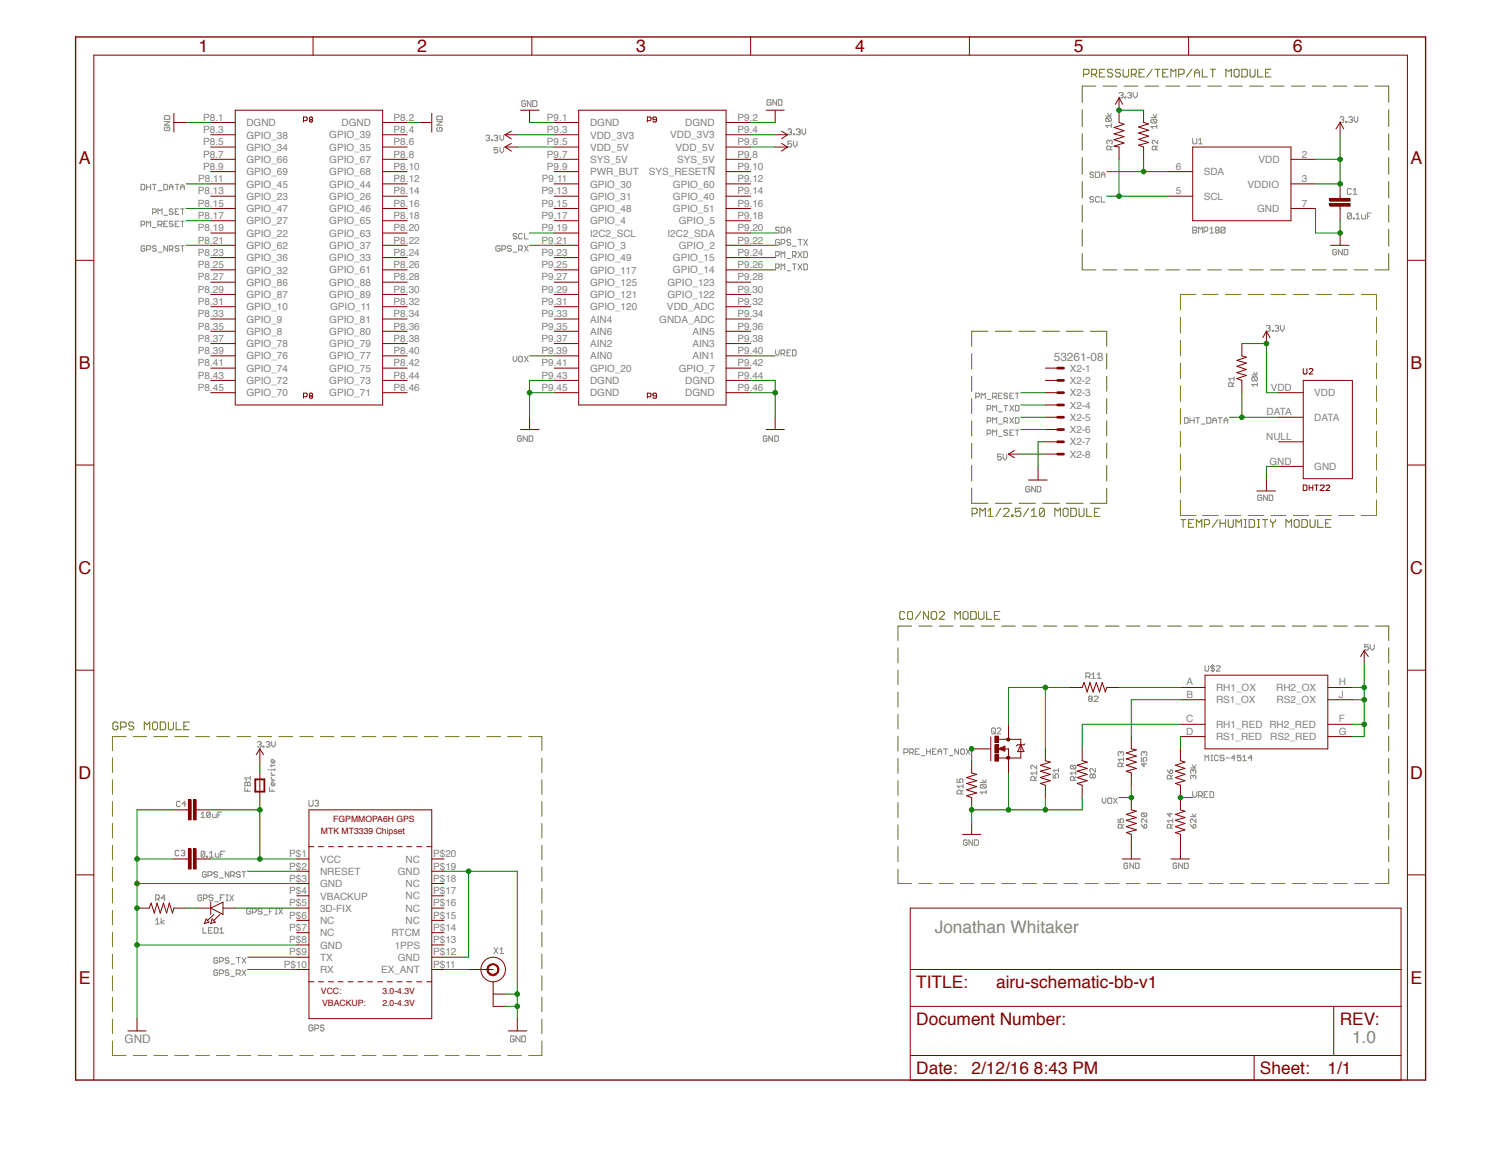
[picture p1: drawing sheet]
<svg xmlns="http://www.w3.org/2000/svg" width="279mm" height="216mm" viewBox="0 0 279 216" stroke-linecap="round" stroke-linejoin="round" font-family="sans-serif">
<defs><g id="words">
<g font-size="3.3" fill="#820000">
<text x="36.9" y="9.7">1</text>
<text x="77.7" y="9.7">2</text>
<text x="118.4" y="9.7">3</text>
<text x="159.2" y="9.7">4</text>
<text x="199.9" y="9.7">5</text>
<text x="240.6" y="9.7">6</text>
<text x="14.7" y="30.5">A</text>
<text x="262.6" y="30.5">A</text>
<text x="14.7" y="68.7">B</text>
<text x="262.6" y="68.7">B</text>
<text x="14.6" y="106.8">C</text>
<text x="262.5" y="106.8">C</text>
<text x="14.6" y="145">D</text>
<text x="262.5" y="145">D</text>
<text x="14.7" y="183.1">E</text>
<text x="262.6" y="183.1">E</text>
</g>
<g font-size="3.2" fill="#808080">
<text x="174" y="173.6">Jonathan Whitaker</text>
<text x="251.7" y="194.1">1.0</text>
</g>
<g font-size="3.2" fill="#820000">
<text x="170.6" y="183.9">TITLE:</text>
<text x="185.4" y="183.9">airu-schematic-bb-v1</text>
<text x="170.6" y="190.7">Document Number:</text>
<text x="249.4" y="190.7">REV:</text>
<text x="170.6" y="199.9">Date:</text>
<text x="180.8" y="199.9">2/12/16 8:43 PM</text>
<text x="234.5" y="199.9">Sheet:</text>
<text x="247.1" y="199.9">1/1</text>
</g>
<g font-size="2.2" fill="#808080">
<text x="196.2" y="67.2">53261-08</text>
<text x="23.2" y="194.1">GND</text>
</g>
<g font-size="1.9" fill="#808080">
<text x="37.8" y="22.5">P8.1</text>
<text x="45.9" y="23.5">DGND</text>
<text x="63.6" y="23.5">DGND</text>
<text x="73.3" y="22.5">P8.2</text>
<text x="101.8" y="22.5">P9.1</text>
<text x="109.8" y="23.5">DGND</text>
<text x="127.5" y="23.5">DGND</text>
<text x="137.3" y="22.5">P9.2</text>
<text x="37.8" y="24.8">P8.3</text>
<text x="37.8" y="27.1">P8.5</text>
<text x="37.8" y="29.3">P8.7</text>
<text x="45.9" y="25.8">GPIO_38</text>
<text x="45.9" y="28.1">GPIO_34</text>
<text x="61.3" y="25.8">GPIO_39</text>
<text x="61.3" y="28.1">GPIO_35</text>
<text x="73.3" y="24.8">P8.4</text>
<text x="73.3" y="27.1">P8.6</text>
<text x="73.3" y="29.3">P8.8</text>
<text x="101.8" y="24.8">P9.3</text>
<text x="101.8" y="29.3">P9.7</text>
<text x="101.8" y="27.1">P9.5</text>
<text x="109.8" y="25.8">VDD_3V3</text>
<text x="109.8" y="28.1">VDD_5V</text>
<text x="124.7" y="25.8">VDD_3V3</text>
<text x="125.8" y="28.1">VDD_5V</text>
<text x="137.3" y="24.8">P9.4</text>
<text x="137.3" y="29.3">P9.8</text>
<text x="137.3" y="27.1">P9.6</text>
<text x="242.3" y="29.3">2</text>
<text x="36.9" y="33.9">P8.11</text>
<text x="37.8" y="31.6">P8.9</text>
<text x="45.9" y="30.4">GPIO_66</text>
<text x="45.9" y="32.6">GPIO_69</text>
<text x="45.9" y="34.9">GPIO_45</text>
<text x="61.3" y="30.3">GPIO_67</text>
<text x="61.3" y="32.6">GPIO_68</text>
<text x="61.3" y="34.9">GPIO_44</text>
<text x="73.3" y="31.6">P8.10</text>
<text x="73.3" y="33.9">P8.12</text>
<text x="100.9" y="33.9">P9.11</text>
<text x="101.8" y="31.6">P9.9</text>
<text x="109.8" y="30.4">SYS_5V</text>
<text x="109.8" y="32.6">PWR_BUT</text>
<text x="109.8" y="34.9">GPIO_30</text>
<text x="120.8" y="32.6">SYS_RESETN</text>
<text x="125.3" y="34.9">GPIO_60</text>
<text x="126" y="30.3">SYS_5V</text>
<text x="137.3" y="31.6">P9.10</text>
<text x="137.3" y="33.9">P9.12</text>
<text x="218.9" y="31.6">6</text>
<text x="224.1" y="32.6">SDA</text>
<text x="232.2" y="34.9">VDDIO</text>
<text x="234.3" y="30.3">VDD</text>
<text x="242.3" y="33.9">3</text>
<text x="36.8" y="36.2">P8.13</text>
<text x="36.8" y="38.5">P8.15</text>
<text x="36.8" y="40.8">P8.17</text>
<text x="45.9" y="37.2">GPIO_23</text>
<text x="45.9" y="39.5">GPIO_47</text>
<text x="45.9" y="41.8">GPIO_27</text>
<text x="61.3" y="37.2">GPIO_26</text>
<text x="61.3" y="39.5">GPIO_46</text>
<text x="61.3" y="41.8">GPIO_65</text>
<text x="73.3" y="36.2">P8.14</text>
<text x="73.3" y="38.5">P8.16</text>
<text x="73.3" y="40.8">P8.18</text>
<text x="100.8" y="36.2">P9.13</text>
<text x="100.8" y="38.5">P9.15</text>
<text x="100.8" y="40.8">P9.17</text>
<text x="109.8" y="37.2">GPIO_31</text>
<text x="109.8" y="39.5">GPIO_48</text>
<text x="109.8" y="41.8">GPIO_4</text>
<text x="125.3" y="37.2">GPIO_40</text>
<text x="125.3" y="39.5">GPIO_51</text>
<text x="126.4" y="41.8">GPIO_5</text>
<text x="137.3" y="36.2">P9.14</text>
<text x="137.3" y="38.5">P9.16</text>
<text x="137.3" y="40.8">P9.18</text>
<text x="218.9" y="36.2">5</text>
<text x="224.1" y="37.2">SCL</text>
<text x="234" y="39.5">GND</text>
<text x="242.3" y="38.5">7</text>
<text x="36.8" y="43.1">P8.19</text>
<text x="36.8" y="45.3">P8.21</text>
<text x="36.8" y="47.6">P8.23</text>
<text x="45.9" y="44.1">GPIO_22</text>
<text x="45.9" y="46.3">GPIO_62</text>
<text x="61.3" y="44">GPIO_63</text>
<text x="61.3" y="46.3">GPIO_37</text>
<text x="73.3" y="43.1">P8.20</text>
<text x="73.3" y="45.3">P8.22</text>
<text x="73.3" y="47.6">P8.24</text>
<text x="100.8" y="43.1">P9.19</text>
<text x="100.8" y="45.3">P9.21</text>
<text x="100.8" y="47.6">P9.23</text>
<text x="109.8" y="44.1">I2C2_SCL</text>
<text x="109.8" y="46.3">GPIO_3</text>
<text x="124.2" y="44">I2C2_SDA</text>
<text x="126.4" y="46.3">GPIO_2</text>
<text x="137.3" y="43.1">P9.20</text>
<text x="137.3" y="45.3">P9.22</text>
<text x="137.3" y="47.6">P9.24</text>
<text x="36.8" y="49.9">P8.25</text>
<text x="36.8" y="52.2">P8.27</text>
<text x="45.9" y="48.6">GPIO_36</text>
<text x="45.9" y="50.9">GPIO_32</text>
<text x="45.9" y="53.2">GPIO_86</text>
<text x="61.3" y="50.9">GPIO_61</text>
<text x="61.3" y="53.2">GPIO_88</text>
<text x="61.3" y="48.6">GPIO_33</text>
<text x="73.3" y="49.9">P8.26</text>
<text x="73.3" y="52.2">P8.28</text>
<text x="100.8" y="49.9">P9.25</text>
<text x="100.8" y="52.2">P9.27</text>
<text x="109.8" y="48.6">GPIO_49</text>
<text x="109.8" y="50.9">GPIO_117</text>
<text x="109.8" y="53.2">GPIO_125</text>
<text x="124.2" y="53.2">GPIO_123</text>
<text x="125.3" y="48.6">GPIO_15</text>
<text x="125.3" y="50.9">GPIO_14</text>
<text x="137.3" y="49.9">P9.26</text>
<text x="137.3" y="52.2">P9.28</text>
<text x="36.8" y="54.5">P8.29</text>
<text x="36.8" y="56.8">P8.31</text>
<text x="36.8" y="59">P8.33</text>
<text x="45.9" y="55.5">GPIO_87</text>
<text x="45.9" y="57.8">GPIO_10</text>
<text x="61.3" y="55.5">GPIO_89</text>
<text x="61.5" y="57.7">GPIO_11</text>
<text x="73.3" y="54.5">P8.30</text>
<text x="73.3" y="56.8">P8.32</text>
<text x="73.3" y="59">P8.34</text>
<text x="100.8" y="54.5">P9.29</text>
<text x="100.8" y="56.8">P9.31</text>
<text x="100.8" y="59">P9.33</text>
<text x="109.8" y="55.5">GPIO_121</text>
<text x="109.8" y="57.8">GPIO_120</text>
<text x="124.2" y="57.7">VDD_ADC</text>
<text x="124.2" y="55.5">GPIO_122</text>
<text x="137.3" y="54.5">P9.30</text>
<text x="137.3" y="56.8">P9.32</text>
<text x="137.3" y="59">P9.34</text>
<text x="36.8" y="61.3">P8.35</text>
<text x="36.8" y="65.9">P8.39</text>
<text x="36.8" y="63.6">P8.37</text>
<text x="45.9" y="60">GPIO_9</text>
<text x="45.9" y="62.3">GPIO_8</text>
<text x="45.9" y="64.6">GPIO_78</text>
<text x="61.3" y="60">GPIO_81</text>
<text x="61.3" y="62.3">GPIO_80</text>
<text x="61.3" y="64.6">GPIO_79</text>
<text x="73.3" y="61.3">P8.36</text>
<text x="73.3" y="63.6">P8.38</text>
<text x="73.3" y="65.9">P8.40</text>
<text x="100.8" y="61.3">P9.35</text>
<text x="100.8" y="63.6">P9.37</text>
<text x="100.8" y="65.9">P9.39</text>
<text x="109.8" y="60">AIN4</text>
<text x="109.8" y="62.3">AIN6</text>
<text x="109.8" y="64.6">AIN2</text>
<text x="122.7" y="60">GNDA_ADC</text>
<text x="128.9" y="62.3">AIN5</text>
<text x="128.9" y="64.6">AIN3</text>
<text x="137.3" y="61.3">P9.36</text>
<text x="137.3" y="63.6">P9.38</text>
<text x="137.3" y="65.9">P9.40</text>
<text x="36.8" y="68.2">P8.41</text>
<text x="36.8" y="70.5">P8.43</text>
<text x="45.9" y="66.9">GPIO_76</text>
<text x="45.9" y="69.2">GPIO_74</text>
<text x="45.9" y="71.5">GPIO_72</text>
<text x="61.3" y="66.9">GPIO_77</text>
<text x="61.3" y="69.2">GPIO_75</text>
<text x="61.3" y="71.5">GPIO_73</text>
<text x="73.3" y="68.2">P8.42</text>
<text x="73.3" y="70.5">P8.44</text>
<text x="100.8" y="68.2">P9.41</text>
<text x="100.8" y="70.5">P9.43</text>
<text x="109.8" y="66.9">AIN0</text>
<text x="109.8" y="69.2">GPIO_20</text>
<text x="109.8" y="71.5">DGND</text>
<text x="126.4" y="69.2">GPIO_7</text>
<text x="127.5" y="71.5">DGND</text>
<text x="128.9" y="66.9">AIN1</text>
<text x="137.3" y="68.2">P9.42</text>
<text x="137.3" y="70.5">P9.44</text>
<text x="199.1" y="69.2">X2-1</text>
<text x="199.1" y="71.5">X2-2</text>
<text x="36.8" y="72.8">P8.45</text>
<text x="45.9" y="73.8">GPIO_70</text>
<text x="61.3" y="73.7">GPIO_71</text>
<text x="73.3" y="72.8">P8.46</text>
<text x="100.8" y="72.8">P9.45</text>
<text x="109.8" y="73.8">DGND</text>
<text x="127.5" y="73.7">DGND</text>
<text x="137.3" y="72.8">P9.46</text>
<text x="199.1" y="73.8">X2-3</text>
<text x="199.1" y="76">X2-4</text>
<text x="235.8" y="77.3">DATA</text>
<text x="236.5" y="72.8">VDD</text>
<text x="244.6" y="73.8">VDD</text>
<text x="199.1" y="78.3">X2-5</text>
<text x="199.1" y="80.6">X2-6</text>
<text x="199.1" y="82.9">X2-7</text>
<text x="235.7" y="81.9">NULL</text>
<text x="244.6" y="78.3">DATA</text>
<text x="199.1" y="85.2">X2-8</text>
<text x="236.3" y="86.5">GND</text>
<text x="244.6" y="87.5">GND</text>
<text x="220.9" y="127.6">A</text>
<text x="220.9" y="129.9">B</text>
<text x="226.4" y="128.6">RH1_OX</text>
<text x="226.4" y="130.9">RS1_OX</text>
<text x="237.5" y="128.6">RH2_OX</text>
<text x="237.6" y="130.9">RS2_OX</text>
<text x="249.2" y="127.6">H</text>
<text x="249.2" y="129.9">J</text>
<text x="220.8" y="136.7">D</text>
<text x="220.8" y="134.4">C</text>
<text x="226.4" y="137.7">RS1_RED</text>
<text x="226.4" y="135.4">RH1_RED RH2_RED</text>
<text x="236.4" y="137.7">RS2_RED</text>
<text x="249.2" y="136.7">G</text>
<text x="249.2" y="134.4">F</text>
<text x="53.8" y="159.6">P$1</text>
<text x="53.8" y="161.8">P$2</text>
<text x="59.6" y="160.6">VCC</text>
<text x="75.5" y="160.5">NC</text>
<text x="80.6" y="161.8">P$19</text>
<text x="80.6" y="159.6">P$20</text>
<text x="53.8" y="164.1">P$3</text>
<text x="53.8" y="166.4">P$4</text>
<text x="59.6" y="162.8">NRESET</text>
<text x="59.6" y="165.1">GND</text>
<text x="59.6" y="167.4">VBACKUP</text>
<text x="74.1" y="162.8">GND</text>
<text x="75.5" y="167.4">NC</text>
<text x="75.5" y="165.1">NC</text>
<text x="80.6" y="166.4">P$17</text>
<text x="80.6" y="164.1">P$18</text>
<text x="53.8" y="168.7">P$5</text>
<text x="53.8" y="171">P$6</text>
<text x="53.8" y="173.3">P$7</text>
<text x="59.6" y="169.7">3D-FIX</text>
<text x="59.6" y="172">NC</text>
<text x="75.5" y="172">NC</text>
<text x="75.5" y="169.7">NC</text>
<text x="80.6" y="173.3">P$14</text>
<text x="80.6" y="171">P$15</text>
<text x="80.6" y="168.7">P$16</text>
<text x="53.8" y="175.6">P$8</text>
<text x="53.8" y="177.8">P$9</text>
<text x="59.6" y="174.3">NC</text>
<text x="59.6" y="176.6">GND</text>
<text x="59.6" y="178.8">TX</text>
<text x="72.9" y="174.3">RTCM</text>
<text x="73.5" y="176.5">1PPS</text>
<text x="74.1" y="178.8">GND</text>
<text x="80.6" y="177.8">P$12</text>
<text x="80.6" y="175.6">P$13</text>
<text x="52.8" y="180.1">P$10</text>
<text x="59.6" y="181.1">RX</text>
<text x="70.9" y="181.1">EX_ANT</text>
<text x="80.6" y="180.1">P$11</text>
</g>
<g font-size="1.6" fill="#820000">
<text x="59.8" y="155.3">MTK MT3339 Chipset</text>
<text x="62" y="153">FGPMMOPA6H GPS</text>
<text x="59.8" y="185">VCC:</text>
<text x="71.2" y="185">3.0-4.3V</text>
<text x="60" y="187.3">VBACKUP:</text>
<text x="71.2" y="187.3">2.0-4.3V</text>
</g>
</g></defs>
<g fill="none" stroke="#808100" stroke-width=".19">
<path d="M201.7 13.8h.8l.2-.2v-.5l-.2-.2h-.8v1.4M203.2 13.8h.7l.3-.2v-.5l-.3-.2h-.7v1.4M203.6 13.8l.6 .5M204 16h-2.6v3.1M204.7 13.6h.5M205.3 16h2.6M205.7 12.9h-1v1.4h1M207.1 13.1l-.2-.2h-.5l-.2 .2 .2 .5h.5l.2 .2v.3l-.2 .2h-.5l-.2-.2M208.6 13.1l-.2-.2h-.5l-.3 .2v.2l.3 .3h.5l.2 .2-.2 .5h-.5l-.3-.2M209.1 12.9v1.2l.2 .2h.5l.3-.2v-1.2M209.2 16h2.6M210.6 13.8h.7l.2-.2v-.5l-.2-.2h-.7v1.4"/>
<path d="M211 13.8l.5 .5M212 13.6h.5M213 12.9h-1v1.4h1M213.1 16h2.6M214.5 12.9l-1 1.4M215 12.9h.9M215.5 12.9v1.4M216.4 13.6h.5M217 16h2.6M217.4 12.9h-1v1.4h1M218 14.3v-1.4l.4 .4 .5-.4v1.4M219.4 13.8h.8l.2-.2v-.5l-.2-.2h-.8v1.4"/>
<path d="M220.9 16h2.6M221.8 12.9l-1 1.4M222.4 13.6h.9M222.4 14.3v-1l.5-.4 .4 .4v1M223.8 12.9v1.4h1M224.8 16h2.6M225.3 12.9h1M225.7 12.9v1.4M228.2 14.3v-1.4l.5 .4 .5-.4v1.4M228.7 16h2.5M229.7 13.1l.3-.2h.4l.3 .2v1l-.3 .2h-.4l-.3-.2zM231.2 12.9h.7l.3 .2v1l-.3 .2h-.7z"/>
<path d="M232.6 16h2.5M232.7 12.9v1.2l.2 .2h.5l.2-.2v-1.2M234.1 12.9v1.4h1M235.6 13.6h.5M236.5 16h2.5M236.6 12.9h-1v1.4h1M240.4 16h2.5M244.3 16h2.5M248.2 16h2.5M252.1 16h2.5M256 16h2.5v3.1M201.4 20.4v3.2"/>
<path d="M201.4 24.9v3.1M201.4 29.3v3.1M201.4 33.8v3.1M201.4 38.2v3.1M258.5 20.4v3.2M258.5 24.9v3.1M258.5 29.3v3.1M258.5 33.8v3.1M258.5 38.2v3.1M201.4 47.2v3h2.6M201.4 42.7v3.1M205.3 50.2h2.6"/>
<path d="M209.2 50.2h2.6M213.1 50.2h2.6M217 50.2h2.6M219.7 59v3M220.9 50.2h2.6M222.6 54.8h-2.9v2.9M223.9 54.8h2.9M224.8 50.2h2.6M228.1 54.8h2.9M228.7 50.2h2.5M232.3 54.8h2.9M232.6 50.2h2.5"/>
<path d="M236.5 50.2h2.5M236.6 54.8h2.8M240.4 50.2h2.5M240.7 54.8h2.9M244.3 50.2h2.5M245 54.8h2.8M248.2 50.2h2.5M249.2 54.8h2.9M252.1 50.2h2.5M253.4 54.8h2.8v2.9M256.2 59v3M258.5 42.7v3.1"/>
<path d="M258.5 47.2v3h-2.5M180.9 65.8v2.9M180.9 70v2.8M180.9 74.2v2.8M180.9 78.3v2.8M183.9 61.7h-3v2.8M185.3 61.7h3M189.7 61.7h3M194.1 61.7h3.1M198.5 61.7h3.1M203 61.7h3v2.8M206 65.8v2.9"/>
<path d="M206 70v2.8M206 74.2v2.8M206 78.3v2.8M219.7 63.4v2.8M219.7 67.6v2.9M219.7 71.8v2.9M219.7 76.1v2.8M256.2 63.4v2.8M256.2 67.6v2.9M256.2 71.8v2.9M256.2 76.1v2.8M180.9 82.5v2.8"/>
<path d="M180.9 86.6v2.9M180.9 90.9v2.8h3M181 95.6h.6l.3-.2v-.6l-.3-.2h-.6v1.5M182.4 96.1v-1.5l.5 .5 .5-.5v1.5M183.9 95.1l.4-.5v1.5M183.9 96.1h.9M185.3 93.7h3M186.3 94.6l-.9 1.5M186.8 94.8l.2-.2h.6l.2 .2v.3l-1 1h1M188.3 95.9h.3v.2h-.3zM189.7 93.7h3M190 94.6h-1v.8l.5-.3h.3l.2 .3v.5l-.2 .2h-.5l-.3-.2"/>
<path d="M191.5 94.6l-1 1.5M192 96.1h1M192 95.1l.5-.5v1.5M194.1 93.7h3.1M194.4 94.8l-.2-.2h-.5l-.2 .2v1.1M194.4 94.8v1.1l-.2 .2h-.5l-.2-.2M194.4 94.8l-.9 1.1M196.4 96.1v-1.5l.5 .5 .5-.5v1.5M197.9 94.8l.2-.2h.5l.2 .2v1.1l-.2 .2h-.5l-.2-.2zM198.5 93.7h3.1M199.3 94.6h.8l.2 .2v1.1l-.2 .2h-.8zM200.9 94.6v1.3l.1 .2h.5l.3-.2v-1.3"/>
<path d="M202.3 94.6v1.5h.9M203.7 95.4h.5M204.7 94.6h-1v1.5h1M206 82.5v2.8M206 86.6v2.9M206 90.9v2.8h-3M219.7 93.1v2.8h2.9M219.7 80.3v2.9M219.7 84.5v3M219.7 88.8v2.9M219.8 96.7h.9M220.2 96.7v1.4"/>
<path d="M221.3 97.4h.5M222.2 96.7h-.9v1.4h.9M222.7 98.1v-1.4l.5 .5 .5-.5v1.4M223.9 95.9h2.9M224.2 97.6h.7l.2-.2v-.4l-.2-.3h-.7v1.4M226.7 96.7l-1 1.4M227.1 97.4h1M227.1 96.7v1.4M228.1 95.9h2.9M228.1 96.7v1.4M228.6 96.7v1.2l.3 .2h.5l.2-.2v-1.2M230.1 98.1v-1.4l.5 .5 .5-.5v1.4"/>
<path d="M231.6 96.7h.4M231.6 98.1h.4M231.8 96.7v1.4M232.3 95.9h2.9M232.5 96.7h.8l.2 .3v.9l-.2 .2h-.8zM234 96.7h.5M234 98.1h.5M234.3 96.7v1.4M235 96.7h1M235.5 96.7v1.4M236.5 96.7v.3l.4 .4M236.6 95.9h2.8"/>
<path d="M236.9 97.4v.7M237.4 96.7v.3l-.5 .4M239.4 98.1v-1.4l.5 .5 .5-.5v1.4M240.7 95.9h2.9M241.2 96.7h.4l.2 .3v.9l-.2 .2h-.4l-.3-.2v-.9zM242.3 96.7h.8l.3 .3v.9l-.3 .2h-.8zM243.9 96.7v1.2l.1 .2h.5l.3-.2v-1.2M245 95.9h2.8M245.3 96.7v1.4h1M246.7 97.4h.5M247.8 96.7h-1.1v1.4h1.1M249.2 95.9h2.9"/>
<path d="M256.2 80.3v2.9M256.2 84.5v3M256.2 88.8v2.9M256.2 93.1v2.8h-2.8M168.4 114.1l-.2-.3h-.5l-.2 .3v1l.2 .2h.5l.2-.2M169.2 113.8h.5l.2 .3v1l-.2 .2h-.5l-.3-.2v-1zM169.7 116.5h-2.5v2.7M171 116.5h2.5M171.4 113.8l-1 1.5M172.8 113.8v1.5l-.9-1.5v1.5M173.6 113.8h.5l.2 .3v1l-.2 .2h-.5l-.3-.2v-1zM174.9 116.5h2.5"/>
<path d="M174.9 114.1l.1-.3h.5l.3 .3v.2l-.9 1h.9M177.7 115.3v-1.5l.5 .5 .6-.5v1.5M178.8 116.5h2.5M179.5 113.8h.4l.3 .3v1l-.3 .2h-.4l-.2-.2v-1zM180.7 113.8h.8l.2 .3v1l-.2 .2h-.8zM182.1 113.8v1.3l.3 .2h.5l.3-.2v-1.3M182.6 116.5h2.5M183.7 113.8v1.5h.9M185.1 114.6h.5M186.1 113.8h-1v1.5h1M186.5 116.5h2.5M190.4 116.5h2.5"/>
<path d="M194.2 116.5h2.5M198.1 116.5h2.5M202 116.5h2.4M205.8 116.5h2.5M209.7 116.5h2.5M213.6 116.5h2.4M217.4 116.5h2.5M221.3 116.5h2.5M225.1 116.5h2.5M229 116.5h2.5M232.9 116.5h2.5M236.7 116.5h2.5"/>
<path d="M240.6 116.5h2.5M244.5 116.5h2.5M248.3 116.5h2.5M252.2 116.5h2.5M256.1 116.5h2.4v2.7M21.9 134.6l-.2-.2h-.4l-.3 .2v1l.3 .2h.4l.2-.2v-.5h-.4M22.5 135.3h.7l.3-.2v-.5l-.3-.2h-.7v1.4M23.5 137.1h-2.6v2.6M24.8 137.1h2.5M24.9 134.6l-.2-.2h-.5l-.2 .5 .2 .2h.5l.2 .2v.3l-.2 .2h-.5l-.2-.2M26.9 135.8v-1.4l.5 .5 .5-.5v1.4M28.6 137.1h2.6"/>
<path d="M28.6 134.4h.5l.2 .2v1l-.2 .2h-.5l-.2-.2v-1zM29.8 134.4h.8l.2 .2v1l-.2 .2h-.8zM31.3 134.4v1.2l.2 .2h.5l.3-.2v-1.2M32.5 137.1h2.6M32.8 134.4v1.4h.9M34.2 135.1h.5M35.2 134.4h-1v1.4h1M36.4 137.1h2.6M40.3 137.1h2.5M44.1 137.1h2.6M48 137.1h2.6M51.9 137.1h2.6"/>
<path d="M55.8 137.1h2.5M59.6 137.1h2.6M63.5 137.1h2.6M67.4 137.1h2.6M71.3 137.1h2.5M75.1 137.1h2.6M79 137.1h2.6M82.9 137.1h2.5M86.7 137.1h2.6M90.6 137.1h2.6M94.5 137.1h2.5M98.4 137.1h2.5v2.6"/>
<path d="M167.2 120.6v2.8M167.2 124.7v2.7M167.2 128.8v2.8M167.2 132.9v2.8M167.2 137v2.8M258.5 120.6v2.8M258.5 124.7v2.7M258.5 128.8v2.8M258.5 132.9v2.8M258.5 137v2.8M20.9 141.1v2.7M20.9 145.1v2.7"/>
<path d="M20.9 149.2v2.7M20.9 153.3v2.7M20.9 157.3v2.7M100.9 141.1v2.7M100.9 145.1v2.7M100.9 149.2v2.7M100.9 153.3v2.7M100.9 157.3v2.7M167.2 141.2v2.8M167.2 145.3v2.7M167.2 149.4v2.8M167.2 153.5v2.7"/>
<path d="M167.2 157.6v2.8M258.5 141.2v2.8M258.5 145.3v2.7M258.5 149.4v2.8M258.5 153.5v2.7M258.5 157.6v2.8M20.9 161.4v2.6M20.9 165.4v2.7M20.9 169.4v2.7M20.9 173.5v2.7M20.9 177.6v2.7M100.9 161.4v2.6"/>
<path d="M100.9 165.4v2.7M100.9 169.4v2.7M100.9 173.5v2.7M100.9 177.6v2.7M167.2 161.7v2.7h2.5M171 164.4h2.5M174.9 164.4h2.5M178.8 164.4h2.5M182.6 164.4h2.5M186.5 164.4h2.5M190.4 164.4h2.5M194.2 164.4h2.5"/>
<path d="M198.1 164.4h2.5M202 164.4h2.4M205.8 164.4h2.5M209.7 164.4h2.5M213.6 164.4h2.4M217.4 164.4h2.5M221.3 164.4h2.5M225.1 164.4h2.5M229 164.4h2.5M232.9 164.4h2.5M236.7 164.4h2.5M240.6 164.4h2.5"/>
<path d="M244.5 164.4h2.5M248.3 164.4h2.5M252.2 164.4h2.5M258.5 161.7v2.7h-2.4M20.9 181.6v2.7M20.9 185.6v2.7M20.9 189.7v2.7M20.9 193.7v2.7h2.6M24.8 196.4h2.5M28.6 196.4h2.6M32.5 196.4h2.6M36.4 196.4h2.6"/>
<path d="M40.3 196.4h2.5M44.1 196.4h2.6M48 196.4h2.6M51.9 196.4h2.6M55.8 196.4h2.5M59.6 196.4h2.6M63.5 196.4h2.6M67.4 196.4h2.6M71.3 196.4h2.5M75.1 196.4h2.6M79 196.4h2.6M82.9 196.4h2.5"/>
<path d="M86.7 196.4h2.6M90.6 196.4h2.6M94.5 196.4h2.5M100.9 181.6v2.7M100.9 185.6v2.7M100.9 189.7v2.7M100.9 193.7v2.7h-2.5"/>
</g>
<g fill="none" stroke="#808080" stroke-width=".19">
<path d="M97.8 18.9l-.2-.2h-.3l-.2 .2v.8l.2 .1h.3l.2-.1v-.4h-.3M98.8 18.7v1.1l-.7-1.1v1.1M99.2 18.7h.6l.1 .2v.8l-.1 .1h-.6zM143.5 18.7l-.1-.1h-.5l-.1 .1v.7l.1 .2h.5l.1-.2v-.3h-.4M144.5 18.6v1l-.6-1v1M144.9 18.6h.5l.2 .1v.7l-.2 .2h-.5zM208.3 17.4l.2-.2h.4l.2 .2-.2 .3M208.6 17.7h.3M208.9 17.7l.2 .2-.2 .3h-.4l-.2-.1M209.4 18.1h.2v.1h-.2zM209.9 17.4l.2-.2h.3l.2 .2-.2 .3M210.2 17.7h.2"/>
<path d="M210.4 17.7l.2 .2-.2 .3h-.3l-.2-.1M210.9 17.2v.7l.4 .3 .4-.3v-.7M26.3 34.3h.5l.1 .2v.7l-.1 .1h-.5zM27.3 34.3v1M27.3 34.8h.7M28 34.3v1M28.4 34.3h.7M28.4 39.6h.5l.2-.2v-.3l-.2-.2h-.5v1M28.7 34.3v1M29.4 35.5h.8M29.4 39.9v-1l.3 .3 .5-.3v1M30.5 34.3h.5l.2 .2v.7l-.2 .1h-.5z"/>
<path d="M30.6 21.7l.2-.2h.6l.2 .2v.5h-1zM30.6 22.6h1l-1 .7h1M30.8 23.6l-.2 .2v.4l.2 .1h.6l.2-.1v-.4l-.2-.2h-.3v.4M31.5 34.8h.7M31.5 35.3v-.7l.4-.3 .3 .3v.7M32.2 39.1l-.2-.2h-.3l-.2 .2 .2 .3h.3l.2 .2-.2 .3h-.3l-.2-.2M32.6 34.3h.7M32.6 39.4h.4M33 34.3v1M33.3 38.9h-.7v1h.7M33.6 34.8h.7M33.6 35.3v-.7l.4-.3 .3 .3v.7"/>
<path d="M33.6 38.9h.7M34 38.9v1M81.3 22.6h1l-1 .7h1M81.3 21.8l.2-.2h.6l.2 .2v.5h-1zM81.5 23.7l-.2 .2v.3l.2 .2h.6l.2-.2v-.3l-.2-.2h-.3v.4M90.4 25.3l.2-.1h.4l.1 .1-.1 .4M90.8 25.7h.2M91 25.7l.1 .1-.1 .4h-.4l-.2-.2M91.5 26h.1v.2h-.1zM92 25.3l.1-.1h.4l.1 .1-.1 .4M92.3 25.7h.2M92.5 25.7l.1 .1-.1 .4h-.4l-.1-.2"/>
<path d="M92.6 27.5h-.6v.5l.3-.2 .3 .2v.3l-.1 .2h-.4l-.1-.2M93.1 25.2v.6l.3 .4 .3-.4v-.6M93.1 27.5v.6l.3 .4 .3-.4v-.6M131.8 31.1h1.3M146.7 24.2l.1-.2h.4l.1 .2-.1 .4M147 24.6h.2M147.2 24.6l.1 .1-.1 .4h-.4l-.1-.2M147.3 26.3h-.6v.6l.5-.2 .1 .2v.3l-.1 .2h-.4l-.1-.2M147.7 24.9h.1v.2h-.1zM147.7 26.3v.7l.3 .4 .4-.4v-.7M148.2 24.2l.2-.2h.4l.1 .2-.1 .4M148.5 24.6h.3"/>
<path d="M148.8 24.6l.1 .1-.1 .4h-.4l-.2-.2M149.3 24v.7l.3 .4 .4-.4v-.7M203.6 32.2l-.2-.2h-.3l-.2 .4 .2 .1h.3l.2 .4-.2 .1h-.3l-.2-.1M203.6 36.8l-.2-.2h-.3l-.2 .2 .2 .3h.3l.2 .2-.2 .3h-.3l-.2-.2M203.9 32h.6l.2 .2v.7l-.2 .1h-.6zM204.7 36.8l-.2-.2-.6 .2v.6l.3 .2h.3l.2-.2M205 36.6v1h.7M205 33v-.6l.3-.4 .4 .4v.6M205 32.5h.7M205.8 21.6h1.1M206 21.9h.7l.2 .2v.4l-.2 .1M206 21.9l-.2 .2v.4l.2 .1h.7"/>
<path d="M206 21.9l.7 .7M206.2 21.1l.3 .5 .4-.5M206.5 26.3l.2-.2 .3 .2v.3l-.1 .2M206.5 26.3l-.1-.2-.4 .2v.3l.2 .2M206.5 26.3v.1M206.7 27.9v-.5l-.2-.2h-.3l-.2 .2v.5h1M206.9 23.4h-1.1l.4 .3M206.9 23v.7M207 27.2l-.3 .3M214.2 21.9h1.1M214.5 22.2h.7l.1 .2v.3l-.1 .2M214.5 22.2l-.3 .2v.3l.3 .2h.7"/>
<path d="M214.5 22.2l.7 .7M214.7 21.3l.3 .6 .3-.6M215.2 27.9v-.5l-.2-.2h-.3l-.2 .2v.5h1M215.3 23.6h-1.1l.5 .3M215.3 23.2v.7M215.5 26.1v.7l-.7-.7-.3 .2v.3l.2 .2M215.5 27.2l-.3 .3M222 25.8v.8l.2 .2 .6-.2v-.8M223.1 26.8h.7M223.1 26.1l.4-.3v1M249.4 21.9l.2-.2h.4l.1 .2-.1 .4M249.8 22.3h.2"/>
<path d="M250 22.3l.1 .2-.1 .3h-.4l-.2-.2M250.5 22.6h.2v.2h-.2zM251.1 21.9l.1-.2h.4l.1 .2-.1 .4M251.4 22.3h.2M251.6 22.3l.1 .2-.1 .3h-.4l-.1-.2M251.6 35.2l-.3-.1h-.3l-.2 .1v.8l.2 .2 .6-.2M251.6 39.8l-.6-.2-.2 .2v.8M251.6 39.8v.8l-.3 .1h-.3l-.2-.1M251.6 39.8l-.8 .8M251.9 36.2h.7M251.9 35.4l.3-.3v1.1M252.1 21.7v.8l.3 .3 .4-.3v-.8"/>
<path d="M252.4 40l.4-.4v1.1M253.4 40v.6l.2 .1h.6v-.7M255.2 39.6h-.7v1.1M26.3 41.8h.5l.1-.1v-.4l-.1-.1h-.5v1M26.9 45.9l-.1-.2h-.4l-.1 .2v.7l.1 .2h.4l.1-.2v-.4h-.3M27.3 46.4h.6l.1-.2v-.3l-.1-.2h-.6v1.1M27.3 42.2v-1l.4 .3 .3-.3v1M28.4 42.4h.7M29.1 45.9l-.2-.2h-.3l-.2 .2 .2 .3h.3l.2 .2-.2 .4h-.3l-.2-.2M29.4 46.9h.8M29.4 41.8h.6l.2-.1v-.4l-.2-.1h-.6v1M29.7 41.8l.5 .4"/>
<path d="M30.5 40.1h.7M30.5 41.7h.3M31.2 41.2h-.7v1h.7M31.2 45.7v1.1l-.7-1.1v1.1M31.5 46.4h.5l.2-.2v-.3l-.2-.2h-.5v1.1M31.9 46.4l.3 .4M32.2 41.3l-.2-.1h-.3l-.2 .1 .2 .4h.3l.2 .1-.2 .4h-.3l-.2-.2M32.6 41.7h.4M33.3 41.2h-.7v1h.7M33.3 45.9l-.2-.2h-.3l-.2 .2 .2 .3h.3l.2 .2-.2 .4h-.3l-.2-.2M33.6 45.7h.7M33.6 41.2h.7"/>
<path d="M34 41.2v1M34 45.7v1.1M93.1 45.9l-.2-.2-.6 .2v.7l.3 .2h.3l.2-.2v-.4h-.4M93.4 46.4h.5l.2-.2v-.3l-.2-.2h-.5v1.1M95.2 45.9l-.2-.2h-.4l-.2 .2 .2 .3h.4l.2 .2-.2 .4h-.4l-.2-.2M95.5 46.9h.7M96.2 43.6l-.2-.1h-.3l-.2 .3 .2 .2h.3l.2 .3-.2 .2h-.3l-.2-.2M96.5 46.4h.5l.2-.2v-.3l-.2-.2h-.5v1.1M96.9 46.4l.3 .4M97.2 43.6l-.2-.1h-.3l-.2 .1v.7l.2 .2h.3l.2-.2M97.6 45.7l.7 1.1M97.6 43.5v1h.7"/>
<path d="M98.3 45.7l-.7 1.1M144.4 47.6h.5l.2-.3v-.3l-.2-.2h-.5v1.1M144.4 49.9h.5l.2-.3v-.3l-.2-.2h-.5v1.1M145.1 42.4l-.2-.1h-.4l-.1 .1 .1 .5h.4l.2 .1-.2 .4h-.4l-.1-.2M145.1 44.7l-.2-.1h-.4l-.1 .1v.8l.1 .2h.4l.2-.2v-.4h-.4M145.4 42.3h.5l.2 .1v.8l-.2 .2h-.5zM145.4 47.9v-1.1l.3 .4 .4-.4v1.1M145.4 45.3h.5l.2-.2v-.4l-.2-.1h-.5v1.1M145.4 50.2v-1.1l.3 .4 .4-.4v1.1M146.5 42.9h.7M146.5 43.4v-.8l.3-.3 .4 .3v.8M146.5 48.1h.7"/>
<path d="M146.5 50.4h.7M147.2 44.7l-.2-.1h-.3l-.2 .1 .2 .4h.3l.2 .2-.2 .4h-.3l-.2-.2M147.5 45.8h.7M147.5 47.6h.5l.2-.3v-.3l-.2-.2h-.5v1.1M147.5 49.1h.7M147.8 47.6l.4 .3M147.8 49.1v1.1M148.5 44.6h.8M148.5 46.8l.8 1.1M148.5 49.1l.8 1.1M148.9 44.6v1.1M149.3 46.8l-.8 1.1"/>
<path d="M149.3 49.1l-.8 1.1M149.6 49.1h.5l.2 .2v.8l-.2 .1h-.5zM149.6 44.6l.7 1.1M149.6 46.8h.5l.2 .2v.8l-.2 .1h-.5zM150.3 44.6l-.7 1.1M222 42.3h.5l.3 .1-.3 .5 .3 .1v.2l-.3 .2h-.5zM222 42.9h.5M223.1 43.4v-1.1l.4 .3 .3-.3v1.1M224.1 43h.5l.2-.1v-.5l-.2-.1h-.5v1.1M225.2 43.4h.7M225.2 42.6l.4-.3v1.1M226.4 42.9l-.1-.3 .1-.3h.4l.1 .1-.1 .5"/>
<path d="M226.4 42.9l-.1 .1 .1 .4h.4l.1-.2-.1-.3M226.4 42.9h.4M228 42.4l-.1-.1h-.5l-.1 .1v.8M228 42.4v.8l-.1 .2h-.5l-.1-.2M228 42.4l-.7 .8M248.8 46.6l-.2-.2h-.3l-.2 .2v.7l.2 .1h.3l.2-.1v-.4h-.4M249.9 46.4v1l-.8-1v1M250.2 46.4h.5l.2 .2v.7l-.2 .1h-.5zM251.9 40.6h.2v.1h-.2zM252.4 40.7h.7M254.5 40.2h.4M95.5 66.3v.7l.4 .3 .3-.3v-.7"/>
<path d="M96.7 66.3h.3l.2 .2v.7l-.2 .1h-.3l-.2-.1v-.7zM97.6 66.3l.7 1M98.3 66.3l-.7 1M144.4 65.1v.7l.3 .4 .4-.4v-.7M145.4 65.8h.5l.2-.2v-.3l-.2-.2h-.5v1.1M145.7 65.8l.4 .4M146.5 65.6h.3M147.2 65.1h-.7v1.1h.7M147.5 65.1h.5l.2 .2v.7l-.2 .2h-.5zM181.6 73.9h.5l.2-.2v-.4l-.2-.1h-.5v1M182.6 74.2v-1l.5 .3 .3-.3v1M183.7 78.4h.6l.1-.1v-.4l-.1-.2h-.6v1.1"/>
<path d="M183.7 76.1h.6l.1-.1v-.4l-.1-.1h-.6v1M183.7 74.4h.7M184.8 73.9h.6l.1-.2v-.4l-.1-.1h-.6v1M184.8 76.5v-1l.3 .3 .4-.3v1M184.8 78.8v-1.1l.3 .4 .4-.4v1.1M185.1 73.9l.4 .3M185.9 78.9h.6M185.9 76.6h.6M185.9 73.7h.3M186.5 73.2h-.6v1h.6M186.9 78.4h.5l.2-.1v-.4l-.2-.2h-.5v1.1M186.9 75.5h.7"/>
<path d="M187.2 78.4l.4 .4M187.2 75.5v1M187.6 73.3l-.2-.1h-.4l-.1 .1 .1 .4h.4l.2 .2-.2 .3h-.4l-.1-.2M188 77.7l.7 1.1M188 75.5l.7 1M188 73.7h.3M188.7 73.2h-.7v1h.7M188.7 77.7l-.7 1.1M188.7 75.5l-.7 1M189 77.7h.5l.2 .2v.7l-.2 .2h-.5zM189 75.5h.5l.2 .1v.7l-.2 .2h-.5zM189 73.2h.7"/>
<path d="M189.3 73.2v1M220.5 77.7h.5l.2 .2v.7l-.2 .2h-.5zM221.5 77.7v1.1M221.5 78.3h.8M222.3 77.7v1.1M222.6 77.7h.7M222.9 77.7v1.1M223.6 78.9h.7M224.6 77.7h.6l.2 .2v.7l-.2 .2h-.6zM225.7 78.8v-.7l.4-.4 .3 .4v.7M225.7 78.3h.7M226.8 77.7h.7"/>
<path d="M227.1 77.7v1.1M227.9 78.8v-.7l.3-.4 .3 .4v.7M227.9 78.3h.6M229.4 71.9v-.5l-.2-.2h-.3l-.2 .2v.5h1M229.7 70.1v.8M229.7 71.2l-.3 .4M229.7 70.5h-1l.3 .4M233 69.8h1M233.2 70.1h.7l.1 .2v.4l-.1 .2M233.2 70.1l-.2 .2v.4l.2 .2h.7M233.2 70.1l.7 .8M233.4 69.3l.3 .5 .3-.5"/>
<path d="M234 71.6h-1l.4 .3M234 71.2v.7M235.7 60.7l.2-.1h.3l.2 .1-.2 .4M236.1 61.1h.1M236.2 61.1l.2 .1v.3l-.2 .2h-.3l-.2-.2M236.8 61.5h.2v.2h-.2zM237.3 60.7l.2-.1h.3l.2 .1-.2 .4M237.7 61.1h.1M237.8 61.1l.2 .1v.3l-.2 .2h-.3l-.2-.2M238.4 60.6v.6l.3 .5 .3-.5v-.6M97 81.3l-.1-.2h-.4l-.1 .2v.7l.1 .1h.4l.1-.1v-.4h-.3M98.1 81.1v1l-.7-1v1"/>
<path d="M98.5 81.1h.5l.2 .2v.7l-.2 .1h-.5zM142.8 81.3l-.2-.2h-.3l-.2 .2v.7l.2 .1h.3l.2-.1v-.4h-.4M143.8 81.1v1l-.7-1v1M144.2 81.1h.5l.2 .2v.7l-.2 .1h-.5zM183.7 80.7h.6l.1-.2v-.3l-.1-.2h-.6v1M184.8 81v-1l.3 .4 .4-.4v1M185.9 81.2h.6M186.4 84.5h-.7v.6l.5-.2 .2 .2v.3l-.2 .2h-.3l-.2-.2M186.7 84.5v.8l.3 .3 .4-.3v-.8M187.6 80.2l-.2-.2h-.4l-.1 .4 .1 .1h.4l.2 .4-.2 .1h-.4l-.1-.1M188 80.5h.3M188.7 80h-.7v1h.7"/>
<path d="M189 80h.7M189.3 80v1M191.7 90.7l-.2-.2h-.4l-.2 .2v.7l.2 .1 .6-.1v-.4h-.4M192.7 90.5v1l-.7-1v1M193.1 90.5h.5l.1 .2v.7l-.1 .1h-.5zM234.9 92.3l-.3-.2h-.3l-.2 .2v.7l.2 .2h.3l.3-.2v-.4h-.4M235.9 92.1v1.1l-.7-1.1v1.1M236.2 92.1h.5l.2 .2v.7l-.2 .2h-.5zM254.7 120h-.7v.5l.4-.2 .3 .2v.3l-.2 .2h-.3l-.2-.2M255 120v.7l.5 .3 .3-.3v-.7M47.9 138.2l.2-.2h.4l.1 .2-.1 .3M48.3 138.5h.2"/>
<path d="M48.5 138.5l.1 .2-.1 .3h-.4l-.2-.1M49 138.9h.1v.1h-.1zM49.6 138.2l.1-.2h.4l.1 .2-.1 .3M49.9 138.5h.2M50.1 138.5l.1 .2-.1 .3h-.4l-.1-.1M50.6 138v.7l.3 .3 .3-.3v-.7M170.4 139.9h.3M171.1 139.4h-.7v1h.7M172.5 139.9h.7M172.5 139.4v1M173.2 139.4v1M173.6 139.9h.3"/>
<path d="M174.3 139.4h-.7v1h.7M174.6 139.9h.7M175.6 139.4h.8M176 139.4v1M178.4 139.4v1l-.7-1v1M179 139.4h.3l.2 .2v.6l-.2 .2h-.3l-.2-.2v-.6zM179.9 139.4l.6 1M180.5 139.4l-.6 1M184.8 135.5h.3l.2 .2v.7l-.2 .2h-.3l-.2-.2v-.7zM184.9 136.2l.4 .4M185.6 135.7l.2-.2h.3l.2 .2v.1l-.7 .8h.7M202.1 125.9h.6l.2-.1v-.4l-.2-.2h-.6v1.1"/>
<path d="M202.5 125.9l.4 .4M202.8 130.1l-.2-.2 .2-.3h.3l.2 .1-.2 .4M202.8 130.1l-.2 .1 .2 .4h.3l.2-.2-.2-.3M202.8 130.1h.3M203.2 125.6l.4-.4v1.1M203.2 126.3h.7M203.6 129.7l.2-.1 .6 .1v.2l-.8 .7h.8M204.2 126.3h.8M204.2 125.6l.4-.4v1.1M224.3 123.9v.8l.2 .2h.3l.2-.2v-.8M225.7 123.6v1.5M226.1 124.1l-.2-.2h-.3l-.2 .2 .2 .3h.3l.2 .2-.2 .3h-.3l-.2-.2"/>
<path d="M226.4 124.1l.2-.2h.3l.2 .2v.1l-.7 .7h.7M33.3 158.4l-.2-.1h-.3l-.2 .1v.7l.2 .2h.3l.2-.2M33.5 149.3l-.1-.2h-.4l-.1 .2v.7l.1 .1h.4l.1-.1M33.7 158.4l.2-.1h.3l.2 .1-.2 .4M34.1 158.8h.1M34.2 158.8l.2 .1-.2 .4h-.3l-.2-.2M34.6 149.6h-.7l.5-.5v1M37.4 151.5l.4-.3v1M37.4 152.2h.7M38.1 158.6l-.1-.2h-.4l-.2 .2v.8M38.1 158.6v.8l-.1 .1h-.4l-.2-.1M38.1 158.6l-.7 .8"/>
<path d="M38.5 159.4h.1v.1h-.1zM39 159.5h.7M39 158.8l.4-.4v1.1M39.1 151.3l-.1-.1h-.4l-.1 .1v.7M39.1 151.3v.7l-.1 .2h-.4l-.1-.2M39.1 151.3l-.6 .7M39.6 151.5v.5l.1 .2h.5v-.7M40.1 158.8v.6l.1 .1h.5v-.7M40.6 151.7h.3M41.1 159h.3M41.3 151.2h-.7v1M41.8 158.4h-.7v1.1"/>
<path d="M45.6 146.6v.7h1M45.6 145.7l.1-.1 .4 .1 .3-.1 .2 .1v.5h-1zM46.1 145.7v.5M46.1 146.9v.4M46.6 144.8h-1l.3 .4M46.6 144.5v.7M49.9 143.3h.2M50.1 146.6v.7h1.1M50.5 144.3h.7M50.5 142.3v.5M50.5 143.8v.2l.3 .3M50.5 144.6l.3 .6"/>
<path d="M50.5 145.2h.7M50.7 146.9v.4M51.2 143.3h-.7v.1M51.2 145.7v.4l-.2 .1h-.3l-.2-.1v-.4l.3-.1v.6M51.2 141.5v.3l-.2 .2h-.3l-.2-.2v-.3l.3-.2v.7M51.2 143.1v.3M51.2 142.3l-.2 .2h-.7M57.5 148.9v1l.2 .2 .6-.2v-1M58.6 149.1l.2-.2h.3l.2 .2-.2 .4M58.9 149.5h.2M59.1 149.5l.2 .2-.2 .4h-.3l-.2-.2M168.3 140.1h.5l.2-.2v-.3l-.2-.2h-.5v1"/>
<path d="M169.4 140.1h.5l.1-.2v-.3l-.1-.2h-.5v1M169.7 140.1l.3 .3M171.5 140.7h.6M174.6 140.4v-.7l.3-.3 .4 .3v.7M176.7 140.7h.7M178.2 145v.6h.6l-.2-.3 .2-.3h.3l.2 .1v.4l-.2 .1M178.9 147.8v-.5l-.1-.2h-.5l-.1 .2v.5h1.1M179.3 147.1l-.4 .3M179.3 146.3h-1.1l.4 .4M179.3 146v.7M180 156.5l-.1-.2h-.4l-.2 .2v.7l.2 .1h.4l.1-.1v-.4h-.3M181 156.3v1l-.6-1v1"/>
<path d="M181.4 156.3h.6l.1 .2v.7l-.1 .1h-.6zM182.5 145.6h1.1M182.6 146h.8l.2 .2v.3l-.2 .2M182.6 146l-.1 .2v.3l.1 .2h.8M182.6 146l.8 .7M182.9 145.1l.3 .5 .4-.5M183.6 147.4h-1.1l.4 .4M183.6 147.1v.7M192.6 145.2v-.5l-.2-.2h-.4l-.1 .2v.5h1.1M193 143.9h-1.1l.3 .3M193 142.4v.7l-.8-.7-.3 .2v.3l.1 .2M193 144.5l-.4 .4"/>
<path d="M193 143.4v.8M196 144v.8h.5l-.1-.3 .1-.5h.4l.1 .3v.3l-.1 .2M197 143v.7M197 143.4h-1l.4 .3M199.4 142.4l-.2 .2v.3l.2 .2h.7M199.4 142.4h.7l.2 .2v.3l-.2 .2M199.4 142.4l.7 .7M199.9 145.2v-.5l-.2-.2h-.3l-.2 .2v.5h1.1M200.3 144.5l-.4 .4M200.3 143.9h-1.1l.4 .3M200.3 143.4v.8M203.4 144.3l-.2-.3h-.1l-.2 .3v.3l.2 .2 .3-.2"/>
<path d="M203.4 144.3l.2-.3h.1l.2 .3v.3l-.2 .2-.3-.2M203.4 144.3v.3M203.9 143v.7l-.7-.7h-.1l-.2 .2v.3l.2 .2M205.2 148.5v.7l.3 .3 .3-.3v-.7M206.2 148.7l.2-.2h.4l.1 .2v.7l-.1 .1-.6-.1zM207.3 148.5l.7 1M208 148.5l-.7 1M208.1 152.4v.7h.5l-.1-.5 .1-.2h.4l.1 .2v.3l-.1 .2M208.6 140.1l-.1-.2-.4 .2v.4l.2 .2M208.6 140.1l.2-.2 .3 .2v.4l-.1 .2M208.6 140.1v.1M208.8 154.1v-.5l-.2-.2h-.3l-.2 .2v.5h1"/>
<path d="M208.8 142.7v-.5l-.2-.2h-.3l-.2 .2v.5h1M209.1 153.4l-.3 .4M209.1 141.3h-1l.4 .4M209.1 142l-.3 .3M209.1 141v.7M212.4 153.4l.6 .7M212.4 141v.7h.6l-.2-.5 .2-.2h.3l.2 .2v.3l-.2 .2M212.6 151.3l-.2 .2v.3l.2 .2h.7M212.6 151.3h.7l.2 .2v.3l-.2 .2M212.6 151.3l.7 .7M213 153.6l.3-.2 .2 .2v.3l-.2 .2h-.3zM213 142v.7l-.6-.5h1.1"/>
<path d="M213 140.1v.1M213 140.1l-.2-.2-.4 .2v.4l.2 .2M213 140.1l.1-.2 .4 .2v.4l-.2 .2M213.5 152.4v.7l-.7-.7h-.2l-.2 .2v.3l.2 .2M217.3 143.3l.5 .7M217.8 143.4l.3-.1 .2 .1v.4l-.2 .2h-.3zM217.8 151.3v.7l-.5-.5h1M218 145v-.5l-.2-.2h-.4l-.1 .2v.5h1M218 154.1v-.5l-.2-.2h-.4l-.1 .2v.5h1M218.3 144.3l-.3 .3M218.3 153.4l-.3 .4M218.3 152.8h-1l.3 .3"/>
<path d="M218.3 152.4v.7M221.6 142.9h1M221.6 153.4l.5 .7M221.6 152h1M221.9 142.3l.4 .6 .3-.6M221.9 151.5l.4 .5 .3-.5M222 147.3v.8l.4 .3 .4-.3v-.8M222.1 143.4l.2-.1 .3 .1v.4l-.2 .2M222.1 144.5l.2-.2 .3 .2v.3l-.2 .2M222.1 143.4v.2M222.1 144.5v.1M222.1 143.4l-.2-.1-.3 .1v.4l.2 .2"/>
<path d="M222.1 144.5l-.2-.2-.3 .2v.3l.2 .2M222.1 153.6l.3-.2 .2 .2v.3l-.2 .2h-.3zM222.6 152.4v.7l-.7-.7-.3 .2v.3l.2 .2M223.1 148.1h.5l.2-.2-.2-.6h-.5v1.1M223.5 148.1l.3 .3M224.1 147.9h.4M224.3 141.6v-1l.3 .3 .4-.3v1M224.8 147.3h-.7v1.1h.7M225.2 147.3h.5l.2 .3v.7l-.2 .1h-.5zM225.4 141.6h.3M225.4 140.6h.3M225.6 140.6v1"/>
<path d="M226.8 140.7l-.2-.1h-.3l-.2 .1v.7l.2 .2h.3l.2-.2M227.9 140.7l-.2-.1h-.4l-.2 .1 .2 .4h.4l.2 .1-.2 .4h-.4l-.2-.2M228.2 141.1h.7M229.9 141.1h-.7l.5-.5v1M231 140.6h-.7v.5l.5-.2 .2 .2v.3l-.2 .2h-.3l-.2-.2M231.3 141.6h.7M231.3 140.9l.4-.3v1M233.1 141.1h-.8l.6-.5v1M29 171.3l.3-.4v1.1M29 172h.7M29 167.3h.5l.2-.1v-.5l-.2-.1h-.5v1.1M29.3 167.3l.4 .4"/>
<path d="M30 170.9v1.1M30.6 171.3l-.6 .3 .6 .4M30.8 167.2h-.8l.6-.6v1.1M37.5 166.7l-.1-.1h-.4l-.1 .1v.7l.1 .3h.4l.1-.6h-.3M37.8 172.7v1h.7M37.9 167.2h.5l.1-.1v-.4l-.1-.1h-.5v1.1M38.4 162.4l-.2-.2h-.3l-.2 .2v.7l.2 .2h.3l.2-.2v-.3h-.4M38.7 162.9h.6l.2-.1v-.4l-.2-.2h-.6v1.1M38.8 173.2h.4M39.6 172.7h-.8v1h.8M39.6 166.7l-.1-.1h-.4l-.2 .1 .2 .4h.4l.1 .1-.1 .5h-.4l-.2-.3M39.9 172.7h.5l.2 .1v.7l-.2 .2h-.5z"/>
<path d="M40 167.8h.7M40.5 162.4l-.2-.2h-.3l-.2 .2 .2 .4h.3l.2 .1-.2 .4h-.3l-.2-.2M40.5 178.4l-.2-.2h-.3l-.2 .2v.7l.2 .2h.3l.2-.2v-.3h-.3M40.8 178.9h.5l.3-.1v-.4l-.3-.2h-.5v1.1M40.8 163.4h.8M40.9 173.7h.8M40.9 173l.4-.3v1M41 167.1h.3M41.8 166.6h-.8v1.1M42.1 166.6h.3M42.1 167.7h.3M42.3 166.6v1.1"/>
<path d="M42.6 178.4l-.2-.2h-.3l-.2 .2 .2 .4h.3l.2 .1-.2 .4h-.3l-.2-.2M42.6 162.2v1.1l-.7-1.1v1.1M42.8 166.6l.7 1.1M42.9 179.4h.7M42.9 162.9h.6l.1-.1v-.4l-.1-.2h-.6v1.1M43.3 162.9l.3 .4M43.5 166.6l-.7 1.1M44 178.2h.7M44.4 178.2v1.1M44.7 162.4l-.1-.2-.6 .2v.2l.7 .3-.1 .4-.6-.2M45.1 178.2l.6 1.1M45.1 162.2h.6"/>
<path d="M45.4 162.2v1.1M45.7 178.2l-.6 1.1M46.7 169.3l-.2-.2-.6 .2v.6l.6 .2 .2-.2v-.3h-.4M47 169.8h.5l.2-.2v-.3l-.2-.2h-.5v1M48.8 169.3l-.2-.2h-.4l-.2 .3 .2 .2h.4l.2 .3-.2 .2h-.4l-.2-.2M49.1 170.3h.7M50.1 169.6h.4M50.8 169.1h-.7v1M51.2 169.1h.4M51.2 170.1h.4M51.4 169.1v1M51.9 169.1l.7 1"/>
<path d="M52.6 169.1l-.7 1M92 176.4l.6 1.1M92.6 176.4l-.6 1.1M93.1 176.7l.3-.3v1.1M93.1 177.5h.6M209.9 160.8l-.2-.2h-.3l-.2 .2v.7l.2 .1h.3l.2-.1v-.4h-.3M211 160.6v1l-.7-1v1M211.3 160.6h.6l.1 .2v.7l-.1 .1h-.6zM219.1 160.8l-.2-.2h-.4l-.1 .2v.7l.1 .1h.4l.2-.1v-.4h-.4M220.2 160.6v1l-.8-1v1M220.5 160.6h.5l.2 .2v.7l-.2 .1h-.5zM40.5 180.7l-.2-.2h-.3l-.2 .2v.7l.2 .1h.3l.2-.1v-.4h-.3"/>
<path d="M40.8 181.2h.5l.3-.2v-.3l-.3-.2h-.5v1M42.6 180.7l-.2-.2h-.3l-.2 .4 .2 .1h.3l.2 .4-.2 .1h-.3l-.2-.1M42.9 181.7h.7M44 181.2h.6l.1-.2v-.3l-.1-.2h-.6v1M44.4 181.2l.3 .3M45.1 180.5l.6 1M45.7 180.5l-.6 1M58.3 190.9l-.3-.1h-.3l-.2 .1v.7l.2 .3h.3l.3-.3v-.3h-.5M58.6 191.5h.5l.2-.2v-.4l-.2-.1h-.5v1.1M60.3 190.9l-.2-.1h-.3l-.2 .1 .2 .4h.3l.2 .2-.2 .4h-.3l-.2-.3M95.7 193l-.2-.2h-.3l-.2 .2v.7l.2 .2h.3l.2-.2v-.3h-.3M96.8 192.8v1.1l-.8-1.1v1.1"/>
<path d="M97.1 192.8h.5l.2 .2v.7l-.2 .2h-.5z"/>
</g>
<g fill="none" stroke="#820000" stroke-width=".19">
<path d="M217.4 36.5h4.6M217.4 31.9h4.6M222 27.4h18.3v13.7h-18.3zM240.3 29.7h4.6M240.3 34.2h4.6M240.3 38.8h4.6M249.4 36.5v.5M249.4 38.4v.4M231.2 63.9v2.3l.8 .3-1.8 .6 1.8 .5-1.8 .6 1.8 .6-1.8 .6 1.8 .5-1.8 .6 1 .3v2.3M238 73.1h4.6M238 77.7h4.6M242.6 68.6v.8l.2 .2h.3l.2-.2v-.8"/>
<path d="M242.6 70.8h9.1v18.3h-9.1zM243.7 68.8l.2-.2h.3l.2 .2v.1l-.7 .7h.7M238 82.2h4.6M238 86.8h4.6M242.6 90.3h.5l.2 .1v.7l-.2 .2h-.5zM243.7 90.3v1M243.7 90.8h.7M244.4 90.3v1M244.7 90.3h.7M245 90.3v1M245.7 90.4l.2-.1h.4l.2 .1v.2l-.8 .7h.8M246.8 90.4l.2-.1h.3l.2 .1v.2l-.7 .7h.7"/>
</g>
<path d="M247.6 37.8h3.7v.6h-3.7z" fill="#820000"/>
<path d="M247.6 37.9h3.7v.5h-3.7z" fill="none" stroke="#820000" stroke-width=".19"/>
<path d="M247.6 36.9h3.7v.5h-3.7z" fill="#820000"/>
<g fill="none" stroke="#820000" stroke-width=".19">
<path d="M208.3 20.5v2.3l.9 .3-1.8 .6 1.8 .6-1.8 .6 1.8 .5-1.8 .6 1.8 .6-1.8 .6 .9 .2v2.3M212.9 20.5v2.3l.9 .3-1.9 .5 1.9 .6-1.9 .5 1.9 .6-1.9 .6 1.9 .6-1.9 .5 1 .4v2.3M247.6 36.9h3.7v.5h-3.7zM249.4 34.2v2.3M249.4 38.8v2.3M55.2 159.9h2.3M57.5 150.7h22.9v38.9h-22.9zM57.5 157.6h.9M59.3 157.6h.9M61.2 157.6h.9M62.9 157.6h1M64.8 157.6h.9"/>
<path d="M66.7 157.6h.9M68.4 157.6h1M70.3 157.6h.9M72.1 157.6h.9M73.9 157.6h1M75.7 157.6h.9M77.6 157.6h.9M79.4 157.6h1M80.4 159.9h2.3M55.2 162.2h2.3M55.2 164.4h2.3M55.2 166.7h2.3"/>
<path d="M55.2 169h2.3M55.2 171.3h2.3M55.2 173.6h2.3M55.2 175.9h2.3M55.2 178.2h2.3M80.4 162.2h2.3M80.4 164.4h2.3M80.4 166.7h2.3M80.4 169h2.3M80.4 171.3h2.3M80.4 173.6h2.3M80.4 175.9h2.3"/>
<path d="M80.4 178.2h2.3M55.2 180.4h2.3M57.5 182.7h.9M59.3 182.7h.9M61.2 182.7h.9M62.9 182.7h1M64.8 182.7h.9M66.7 182.7h.9M68.4 182.7h1M70.3 182.7h.9M72.1 182.7h.9M73.9 182.7h1"/>
<path d="M75.7 182.7h.9M77.6 182.7h.9M79.4 182.7h1M80.4 180.4h2.3M91.8 182.7v4.6"/>
</g>
<path d="M90.8 179.8a1.14 1.14 0 0 1 1.8-.1 1.14 1.14 0 0 1-.5 1.8 1.14 1.14 0 0 1-1.5-1.1h.2a.9 .9 0 0 1 .7-.8 .9 .9 0 0 1 1 .4l.1 .4a.93 .93 0 0 1-.6 .9 .93 .93 0 0 1-1.1-.4l-.1-.5h-.2z" fill-rule="evenodd" fill="#820000"/>
<g fill="none" stroke="#820000" stroke-width=".19">
<path d="M34.6 159.9h.5M36.4 159.9h.5M48.4 143.9v4.5M90.8 179.9a1.14 1.14 0 0 1 1.8-.2 1.14 1.14 0 0 1-.5 1.8 1.14 1.14 0 0 1-1.5-1.1h.3a.9 .9 0 0 1 .7-.8 .9 .9 0 0 1 1 .4v.4a.93 .93 0 0 1-.6 .9 .93 .93 0 0 1-1-.3l-.1-.6h-.3zM87.2 180.4h4.6M91.8 185h2.2M91.8 187.3h2.2M94.6 191.9h3.5M96.3 189.6v2.3"/>
<circle cx="91.8" cy="180.4" r="2.29"/>
</g>
<path d="M47.5 145.1h1.7v2.2h-1.7z" fill="none" stroke="#820000" stroke-width=".34"/>
<path d="M36 158h.5v3.7h-.5z" fill="#820000"/>
<path d="M36 158h.5v3.7h-.5z" fill="none" stroke="#820000" stroke-width=".19"/>
<path d="M35.1 158h.5v3.7h-.5z" fill="#820000"/>
<g fill="none" stroke="#820000" stroke-width=".19">
<path d="M32.4 159.9h2.2M34.6 150.7h.5M35.1 158h.5v3.7h-.5zM36.4 150.7h.5M36.9 159.9h2.3M25.5 169h2.3l.3-.9 .6 1.8 .5-1.8 .6 1.8 .6-1.8 .6 1.8 .5-1.8 .6 1.8 .3-.9h2.2M36.9 169h2.3M38.4 171l.5 .6-.9 .3zM39.2 169l2.3-1.1v2.3zM39.2 167.9v2.3M39.5 171l.6 .6-.9 .3zM39.8 170.2l-1.2 1.1"/>
<path d="M40.9 170.2l-1.1 1.1M41.5 169h2.3M23.8 191.9h3.4M25.5 189.6v2.3"/>
</g>
<path d="M36 148.8h.5v3.8h-.5z" fill="#820000"/>
<path d="M36 148.9h.5v3.7h-.5z" fill="none" stroke="#820000" stroke-width=".19"/>
<path d="M35.1 148.8h.5v3.8h-.5z" fill="#820000"/>
<g fill="none" stroke="#820000" stroke-width=".19">
<path d="M194.6 139.4v2.2l.9 .2-1.8 .6 1.8 .6-1.8 .5 1.8 .6-1.8 .6 1.8 .6-1.8 .5 .9 .4v2.2M199.2 128h2.2l.4-1 .6 1.8 .5-1.8 .6 1.8 .6-1.8 .6 1.8 .5-1.8 .6 1.8 .2-.8h2.3M201.4 139.4v2.2l1 .2-1.9 .6 1.9 .6-1.9 .5 1.9 .6-1.9 .6 1.9 .6-1.9 .5 .9 .4v2.2M219.7 128h4.6M219.7 130.2h4.6M219.7 137.1h4.6M219.7 134.8h4.6M224.3 125.7h22.9v13.7h-22.9zM247.2 128h4.5M247.2 130.2h4.5M247.2 137.1h4.5M247.2 134.8h4.5"/>
<path d="M32.4 150.7h2.2M35.1 148.9h.5v3.7h-.5zM36.9 150.7h2.3"/>
</g>
<path d="M187.5 140.8h.4v.4h-.4z" fill-rule="evenodd" fill="#820000"/>
<path d="M187.5 140.8h.4v.4h-.4z" fill="none" stroke="#820000" stroke-width=".19"/>
<path d="M187.5 137.4h.4v.4h-.4z" fill-rule="evenodd" fill="#820000"/>
<path d="M187.5 137.4h.4v.5h-.4z" fill="none" stroke="#820000" stroke-width=".19"/>
<path d="M185.2 140.5h.6v1.1h-.6z" fill="#820000"/>
<path d="M185.2 140.5h.7v1.2h-.7z" fill="none" stroke="#820000" stroke-width=".19"/>
<path d="M185.2 137h.6v1.2h-.6z" fill="#820000"/>
<path d="M185.2 137h.7v1.2h-.7z" fill="none" stroke="#820000" stroke-width=".19"/>
<path d="M185.2 138.6h.6v1.5h-.6z" fill="#820000"/>
<g fill="none" stroke="#820000" stroke-width=".19">
<path d="M58.3 6.9v3.4M99 6.9v3.4M139.7 6.9v3.4M180.4 6.9v3.4M208.3 18.2l.7 1.2M208.3 18.2l-.7 1.2M208.3 18.2v2.3M221.3 6.9v3.4M32.4 22.8h2.2M32.4 21.1v3.5M39.2 22.8h4.6M39.2 25.1h4.6"/>
<path d="M39.2 27.4h4.6M39.2 29.7h4.6M39.2 31.9h4.6M39.2 34.2h4.6M39.2 36.5h4.6M39.2 38.8h4.6M43.8 20.5h27.4v54.9h-27.4zM56.5 22.5h.5l.2-.2v-.4l-.2-.1h-.5v.9M57.8 22.3l-.2-.2 .2-.3h.2l.2 .1-.2 .4M57.8 22.3l-.2 .2 .2 .2h.2l.2-.2-.2-.2M57.8 22.3h.2M71.2 22.8h4.6"/>
<path d="M71.2 25.1h4.6M71.2 27.4h4.6M71.2 29.7h4.6M71.2 31.9h4.6M71.2 34.2h4.6M71.2 36.5h4.6M71.2 38.8h4.6M78.1 22.8h2.3M80.4 21.1v3.5M94 27.4h2.3M94 27.4l1.2 .7M94 25.1h2.3"/>
<path d="M94 25.1l1.2 .7M95.2 26.7l-1.2 .7M95.2 24.4l-1.2 .7M96.9 20.5h3.5M98.6 20.5v2.3M103.1 22.8h4.6M103.1 25.1h4.6M103.1 27.4h4.6M103.1 29.7h4.6M103.1 31.9h4.6M103.1 34.2h4.6M103.1 36.5h4.6"/>
<path d="M103.1 38.8h4.6M107.7 20.5h27.4v54.9h-27.4zM120.5 22.5h.5l.2-.2v-.4l-.2-.1h-.5v.9M122.2 22.3h-.5l-.2-.2 .2-.3h.3l.2 .1v.6l-.2 .2h-.3l-.2-.2M135.1 22.8h4.6M135.1 25.1h4.6M135.1 27.4h4.6M135.1 29.7h4.6M135.1 31.9h4.6M135.1 34.2h4.6M135.1 36.5h4.6M135.1 38.8h4.6"/>
<path d="M142.6 20.5h3.4M144.3 27.4h2.3M144.3 25.1h2.3M144.3 20.5v2.3M145.5 26.7l1.1 .7M145.5 24.4l1.1 .7M146.6 27.4l-1.1 .7M146.6 25.1l-1.1 .7M249.4 22.8l.7 1.2M249.4 22.8l-.7 1.2M249.4 22.8v2.3M14.1 48.5h3.4"/>
<path d="M39.2 41.1h4.6M39.2 43.4h4.6M39.2 45.7h4.6M39.2 47.9h4.6M39.2 50.2h4.6M39.2 52.5h4.6M39.2 54.8h4.6M39.2 57.1h4.6M39.2 59.4h4.6M71.2 41.1h4.6M71.2 43.4h4.6M71.2 45.7h4.6"/>
<path d="M71.2 47.9h4.6M71.2 50.2h4.6M71.2 52.5h4.6M71.2 54.8h4.6M71.2 57.1h4.6M71.2 59.4h4.6M103.1 41.1h4.6M103.1 43.4h4.6M103.1 45.7h4.6M103.1 47.9h4.6M103.1 50.2h4.6M103.1 52.5h4.6"/>
<path d="M103.1 54.8h4.6M103.1 57.1h4.6M103.1 59.4h4.6M135.1 41.1h4.6M135.1 43.4h4.6M135.1 45.7h4.6M135.1 47.9h4.6M135.1 50.2h4.6M135.1 52.5h4.6M135.1 54.8h4.6M135.1 57.1h4.6M135.1 59.4h4.6"/>
<path d="M247.7 45.7h3.4M249.4 43.4v2.3M262 48.5h3.4M39.2 61.7h4.6M39.2 63.9h4.6M39.2 66.2h4.6M39.2 68.5h4.6M39.2 70.8h4.6M39.2 73.1h4.6M56.5 73.9h.5l.2-.2v-.4l-.2-.1h-.5v.9M57.8 73.7l-.2-.2 .2-.3h.2l.2 .1-.2 .4M57.8 73.7l-.2 .2v.1l.2 .1 .4-.1-.2-.3"/>
<path d="M57.8 73.7h.2M71.2 61.7h4.6M71.2 63.9h4.6M71.2 66.2h4.6M71.2 68.5h4.6M71.2 70.8h4.6M71.2 73.1h4.6M96.9 79.9h3.5M98.6 77.7v2.2M103.1 61.7h4.6M103.1 63.9h4.6M103.1 66.2h4.6"/>
<path d="M103.1 68.5h4.6M103.1 70.8h4.6M103.1 73.1h4.6M120.5 73.9h.5l.2-.2v-.4l-.2-.1h-.5v.9M122.2 73.7h-.5l-.2-.2 .2-.3h.3l.2 .1v.7h-.7M135.1 61.7h4.6M135.1 63.9h4.6M135.1 66.2h4.6M135.1 68.5h4.6M135.1 70.8h4.6M135.1 73.1h4.6M142.6 79.9h3.4"/>
<path d="M144.3 77.7v2.2M194.6 68.5h2.3M194.6 70.8h2.3M194.6 73.1h2.3M194.6 75.4h2.3M194.6 77.7h2.3M194.6 79.9h2.3M235.7 61.7v2.2M235.7 61.7l.7 1.1M235.7 61.7l-.6 1.1M14.1 86.6h3.4M187.7 84.5h2.3"/>
<path d="M187.7 84.5l1.1 .7M188.8 83.8l-1.1 .7M191.5 89.3h3.4M193.2 87.1v2.2M194.6 82.2h2.3M194.6 84.5h2.3M234 91.4h3.4M235.7 89.1v2.3M262 86.6h3.4M14.1 124.7h3.4M48.4 139.4l.6 1.1M48.4 139.4l-.7 1.1"/>
<path d="M48.4 139.4v2.2M180.9 139.4h3.4M184.4 137.2v4.4M185.2 138.6h.7v1.5h-.7zM185.9 139.4l1.1-.5v.9zM185.9 137.6h4.1v3.5h-4.1M186.9 139.4h.8v4.5M187.7 134.8v2.8M190 138.6l.6 1.3h-1.2zM190.8 138.5l-.2 .1h-1.2l-.2 .3M210.6 137.1v2.3l.9 .2-1.8 .5 1.8 .6-1.8 .5 1.8 .6-1.8 .6 1.8 .6-1.8 .5 .9 .4v2.3M219.7 139.4v2.2l.9 .2-1.8 .6 1.8 .6-1.8 .5 1.8 .6-1.8 .6 1.8 .6-1.8 .5 .9 .4v4.5l.9 .3-1.8 .6 1.8 .6-1.8 .5 1.8 .6-1.8 .6 1.8 .6-1.8 .5 .9 .3v4.6"/>
<path d="M253.9 121.1l.8 1.1M253.9 121.1l-.6 1.1M253.9 121.1v2.3M262 124.7h3.4M179.2 155.3h3.4M180.9 141.6v2.3l.9 .2-1.9 .6 1.9 .6-1.9 .5 1.9 .6-1.9 .6 1.9 .6-1.9 .5 1 .3v2.3M180.9 153v2.3M208.9 159.9h3.4M210.6 148.4v2.3l.9 .3-1.8 .6 1.8 .6-1.8 .5 1.8 .6-1.8 .6 1.8 .6-1.8 .5 .9 .3v4.6M218 159.9h3.4M14.1 162.8h3.4M169.4 169h91.4v32h-91.4z"/>
<path d="M262 162.8h3.4M169.4 187.3h91.4M169.4 196.4h91.4M169.4 180.4h91.4M233.4 196.4v4.6M248.3 187.3v9.1M17.5 201v-190.7h244.5v190.7"/>
</g>
<path d="M14.1 6.9h251.3v194.1h-251.3zM186.9 139.1l-.8 .3 .8 .2v-.2h-.2" fill="none" stroke="#820000" stroke-width=".25"/>
<path d="M196.9 68.5h1.1M196.9 70.8h1.1M196.9 73.1h1.1M196.9 75.4h1.1M196.9 77.7h1.1M196.9 79.9h1.1M196.9 82.2h1.1M196.9 84.5h1.1" fill="none" stroke="#820000" stroke-width=".51"/>
<path d="M244.9 38.8v4.6h4.5v-2.3" fill="none" stroke="#008100" stroke-width=".19"/>
<circle cx="249.4" cy="43.3" r=".42" fill="#008100"/>
<g fill="none" stroke="#008100" stroke-width=".19">
<path d="M82.7 162.2h13.6v25.1M94 185h2.3"/>
<circle cx="249.4" cy="43.4" r=".42"/>
</g>
<circle cx="96.3" cy="185" r=".42" fill="#008100"/>
<g fill="none" stroke="#008100" stroke-width=".19">
<path d="M94 187.3h2.3v2.3"/>
<circle cx="96.3" cy="185" r=".42"/>
</g>
<circle cx="96.3" cy="187.3" r=".42" fill="#008100"/>
<g fill="none" stroke="#008100" stroke-width=".19">
<path d="M87.2 162.2v16"/>
<circle cx="96.3" cy="187.3" r=".42"/>
</g>
<circle cx="87.2" cy="162.1" r=".42" fill="#008100"/>
<g fill="none" stroke="#008100" stroke-width=".19">
<path d="M32.4 159.9h-6.9v9.1M25.5 164.4h29.7M82.7 178.2h4.5"/>
<circle cx="87.2" cy="162.2" r=".42"/>
</g>
<circle cx="25.5" cy="164.4" r=".42" fill="#008100"/>
<g fill="none" stroke="#008100" stroke-width=".19">
<path d="M25.5 169v20.6"/>
<circle cx="25.5" cy="164.4" r=".42"/>
</g>
<circle cx="25.5" cy="175.9" r=".42" fill="#008100"/>
<g fill="none" stroke="#008100" stroke-width=".19">
<path d="M25.5 175.9h29.7"/>
<circle cx="25.5" cy="175.9" r=".42"/>
</g>
<circle cx="25.5" cy="169" r=".42" fill="#008100"/>
<g fill="none" stroke="#008100" stroke-width=".19">
<path d="M32.4 150.7h-6.9v9.2"/>
<circle cx="25.5" cy="169" r=".42"/>
</g>
<circle cx="25.5" cy="159.9" r=".42" fill="#008100"/>
<g fill="none" stroke="#008100" stroke-width=".19">
<path d="M187.7 143.9v6.8h-6.8v2.3"/>
<circle cx="25.5" cy="159.9" r=".42"/>
</g>
<circle cx="180.8" cy="150.7" r=".42" fill="#008100"/>
<g fill="none" stroke="#008100" stroke-width=".19">
<path d="M194.6 148.4v2.3h-6.9"/>
<circle cx="180.9" cy="150.7" r=".42"/>
</g>
<circle cx="187.7" cy="150.7" r=".42" fill="#008100"/>
<g fill="none" stroke="#008100" stroke-width=".19">
<path d="M201.4 148.4v2.3h-6.8"/>
<circle cx="187.7" cy="150.7" r=".42"/>
</g>
<circle cx="194.6" cy="150.7" r=".42" fill="#008100"/>
<g fill="none" stroke="#008100" stroke-width=".19">
<path d="M34.6 22.8h4.6M75.8 22.8h2.3M98.6 22.8h4.5M139.7 22.8h4.6M98.6 73.1h4.5M103.1 70.8h-4.5v6.9M238 86.8h-2.3v2.3"/>
<circle cx="194.6" cy="150.7" r=".42"/>
</g>
<circle cx="98.6" cy="73.1" r=".42" fill="#008100"/>
<g fill="none" stroke="#008100" stroke-width=".19">
<path d="M139.7 73.1h4.6M139.7 70.8h4.6v6.9"/>
<circle cx="98.6" cy="73.1" r=".42"/>
</g>
<circle cx="144.3" cy="73.1" r=".42" fill="#008100"/>
<g fill="none" stroke="#008100" stroke-width=".19">
<path d="M228.9 77.7h9.1M231.2 73.1v4.6M194.6 82.2h-1.4v4.9"/>
<circle cx="144.3" cy="73.1" r=".42"/>
</g>
<circle cx="231.1" cy="77.6" r=".42" fill="#008100"/>
<g fill="none" stroke="#008100" stroke-width=".19">
<path d="M34.6 34.2h4.6M98.6 45.7h4.5M139.7 45.7h4.6M39.2 159.9h16M48.4 148.4v11.5M34.6 169h2.3M43.8 169h11.4M46.1 178.2h9.1M46.1 180.4h9.1M82.7 180.4h4.5"/>
<circle cx="231.2" cy="77.7" r=".42"/>
</g>
<circle cx="48.3" cy="159.9" r=".42" fill="#008100"/>
<g fill="none" stroke="#008100" stroke-width=".19">
<path d="M39.2 150.7h9.2"/>
<circle cx="48.4" cy="159.9" r=".42"/>
</g>
<circle cx="48.3" cy="150.7" r=".42" fill="#008100"/>
<g fill="none" stroke="#008100" stroke-width=".19">
<path d="M96.3 27.4h6.8M139.7 27.4h4.6M34.6 45.7h4.6M190 84.5h4.6M253.9 123.4v4.6h-2.2M253.9 130.2v4.6h-2.2M46.1 162.2h9.1"/>
<circle cx="48.4" cy="150.7" r=".42"/>
</g>
<circle cx="253.9" cy="127.9" r=".42" fill="#008100"/>
<g fill="none" stroke="#008100" stroke-width=".19">
<path d="M253.9 128v2.2h-2.2"/>
<circle cx="253.9" cy="128" r=".42"/>
</g>
<circle cx="253.9" cy="130.2" r=".42" fill="#008100"/>
<g fill="none" stroke="#008100" stroke-width=".19">
<path d="M253.9 134.8v2.3h-2.2"/>
<circle cx="253.9" cy="130.2" r=".42"/>
</g>
<circle cx="253.9" cy="134.8" r=".42" fill="#008100"/>
<g fill="none" stroke="#008100" stroke-width=".19">
<path d="M194.6 128v11.4M199.2 128h-11.5v6.8M219.7 134.8h-18.3v4.6"/>
<circle cx="253.9" cy="134.8" r=".42"/>
</g>
<circle cx="194.6" cy="127.9" r=".42" fill="#008100"/>
<g fill="none" stroke="#008100" stroke-width=".19">
<path d="M180.9 139.4v2.2"/>
<circle cx="194.6" cy="128" r=".42"/>
</g>
<circle cx="180.8" cy="139.4" r=".42" fill="#008100"/>
<g fill="none" stroke="#008100" stroke-width=".19">
<path d="M34.6 38.8h4.6M34.6 41.1h4.6M139.7 47.9h4.6M139.7 50.2h4.6M98.6 66.2h4.5M190 79.9h4.6M190 77.7h4.6M190 75.4h4.6M190 73.1h4.6M208.3 128h11.4M208.3 148.4h2.3"/>
<circle cx="180.9" cy="139.4" r=".42"/>
</g>
<circle cx="210.6" cy="148.4" r=".42" fill="#008100"/>
<g fill="none" stroke="#008100" stroke-width=".19">
<path d="M139.7 66.2h4.6M210.6 146.2v2.2M219.7 148.4h2.3"/>
<circle cx="210.6" cy="148.4" r=".42"/>
</g>
<circle cx="219.7" cy="148.4" r=".42" fill="#008100"/>
<g fill="none" stroke="#008100" stroke-width=".19">
<path d="M96.3 25.1h6.8M139.7 25.1h4.6M244.9 29.7h4.5v4.5h-4.5M219.7 130.2h-9.1v6.9M219.7 137.1v2.3M48.4 141.6v2.3"/>
<circle cx="219.7" cy="148.4" r=".42"/>
</g>
<circle cx="249.4" cy="29.6" r=".42" fill="#008100"/>
<circle cx="249.4" cy="29.7" r=".42" fill="none" stroke="#008100" stroke-width=".19"/>
<circle cx="249.4" cy="34.2" r=".42" fill="#008100"/>
<g fill="none" stroke="#008100" stroke-width=".19">
<path d="M249.4 25.1v4.6M231.2 63.9h4.5v9.2h2.3"/>
<circle cx="249.4" cy="34.2" r=".42"/>
</g>
<circle cx="235.7" cy="63.9" r=".42" fill="#008100"/>
<g fill="none" stroke="#008100" stroke-width=".19">
<path d="M208.3 20.5h4.6"/>
<circle cx="235.7" cy="63.9" r=".42"/>
</g>
<circle cx="208.3" cy="20.5" r=".42" fill="#008100"/>
<g fill="none" stroke="#008100" stroke-width=".19">
<path d="M206 36.5h11.4M208.3 29.7v6.8"/>
<circle cx="208.3" cy="20.5" r=".42"/>
</g>
<circle cx="208.3" cy="36.5" r=".42" fill="#008100"/>
<g fill="none" stroke="#008100" stroke-width=".19">
<path d="M206 31.9h11.4M212.9 29.7v2.2M98.6 43.4h4.5"/>
<circle cx="208.3" cy="36.5" r=".42"/>
</g>
<circle cx="212.9" cy="31.9" r=".42" fill="#008100"/>
<g fill="none" stroke="#008100" stroke-width=".19">
<path d="M139.7 43.4h4.6"/>
<circle cx="212.9" cy="31.9" r=".42"/>
</g>
<use href="#words"/>
</svg>
